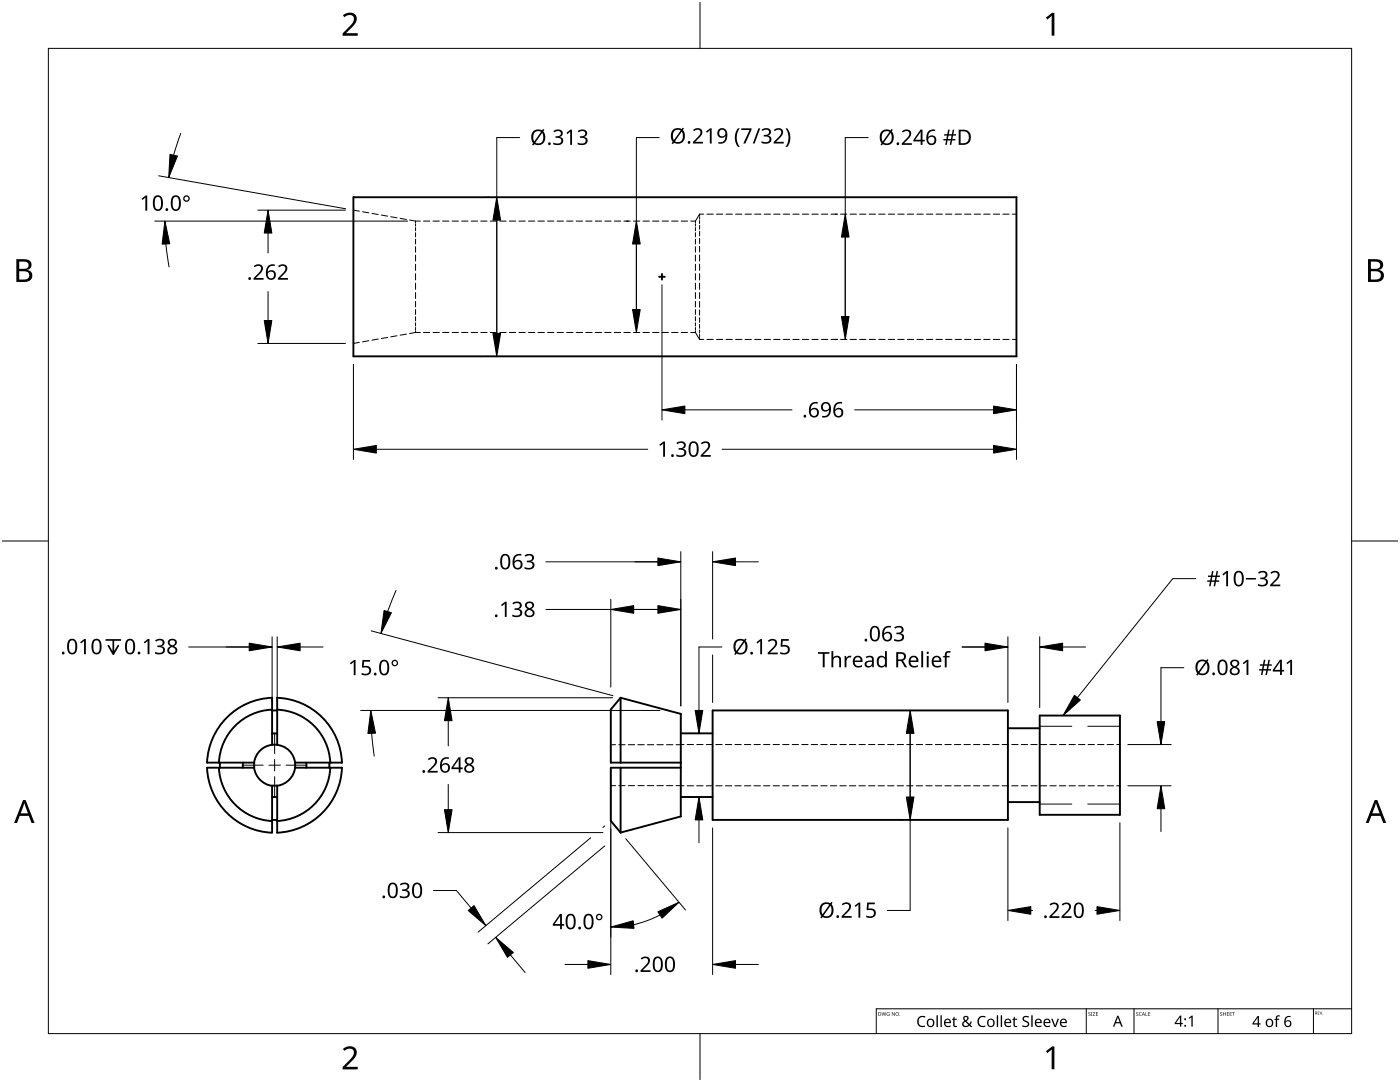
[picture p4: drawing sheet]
<svg xmlns="http://www.w3.org/2000/svg" width="279mm" height="216mm" viewBox="0 0 279 216" stroke-linecap="round" stroke-linejoin="round" font-family="sans-serif">
<g fill="none" stroke="#000" stroke-width=".2">
<path d="M70.5 41.9l1.2 .2M72.4 42.3l1.2 .2M74.2 42.6l1.3 .2M76.1 42.9l1.3 .2M78 43.2l1.2 .3M79.9 43.6l1.2 .2M81.7 43.9l1.2 .2M82.9 44.2v.3M82.9 44.7v.4M82.9 45.4v.7M82.9 46.4v.9M82.9 47.7v1"/>
<path d="M82.9 49.2v1.1M82.9 50.9v1.2M82.9 52.7v1.3M82.9 54.6v1.3M82.9 56.5v1.2M82.9 58.4v1.2M82.9 44.1v.1M83.9 44.1h-1M85.8 44.1h-1.3M87.7 44.1h-1.3M89.6 44.1h-1.3M91.5 44.1h-1.3"/>
<path d="M93.4 44.1h-1.3M95.3 44.1h-1.3M97.2 44.1h-1.3M99.1 44.1h-1.3M101 44.1h-1.3M102.9 44.1h-1.2M104.8 44.1h-1.2M106.7 44.1h-1.2M108.6 44.1h-1.2M110.5 44.1h-1.2M112.4 44.1h-1.2M114.4 44.1h-1.3"/>
<path d="M116.3 44.1h-1.3M118.2 44.1h-1.3M120.1 44.1h-1.3M122 44.1h-1.3M123.9 44.1h-1.3M125.8 44.1h-1.3M127.7 44.1h-1.3M129.6 44.1h-1.3M131.5 44.1h-1.3M133.4 44.1h-1.3M135.3 44.1h-1.3M137.2 44.1h-1.3"/>
<path d="M138.8 44.2v.3M138.8 44.7v.4M138.8 45.4v.7M138.8 46.4v.9M138.8 47.7v1M138.8 49.2v1.1M138.8 50.9v1.2M138.8 52.7v1.3M138.8 54.6v1.3M138.8 56.5v1.2M138.8 58.4v1.2M138.8 44.1v.1"/>
<path d="M138.8 44.1h-1M139.6 42.7l-.8 1.4M139.6 42.9v.2M139.6 43.3v.4M139.6 44v.6M139.6 45v.7M139.6 46.2v.9M139.6 47.6v1M139.6 49.1v1.2M139.6 50.9v1.2M139.6 52.7v1.3M139.6 54.6v1.3"/>
<path d="M139.6 56.5v1.3M139.6 58.4v1.2M140.4 42.7l-.8 .1M142.3 42.7h-1.2M144.3 42.7h-1.3M146.2 42.7h-1.3M148.1 42.7h-1.3M150 42.7h-1.3M151.9 42.7h-1.3M153.8 42.7h-1.3M155.7 42.7h-1.3M157.6 42.7h-1.3"/>
<path d="M159.5 42.7h-1.3M161.4 42.7h-1.3M163.3 42.7h-1.3M165.2 42.7h-1.3M167.1 42.7h-1.3M169 42.7h-1.3M170.9 42.7h-1.2M172.8 42.7h-1.2M174.7 42.7h-1.2M176.6 42.7h-1.2M178.5 42.7h-1.2M180.4 42.7h-1.2"/>
<path d="M182.4 42.7h-1.3M184.3 42.7h-1.3M186.2 42.7h-1.3M188.1 42.7h-1.3M190 42.7h-1.3M191.9 42.7h-1.3M193.8 42.7h-1.3M195.7 42.7h-1.3M197.6 42.7h-1.3M199.5 42.7h-1.3M201.4 42.7h-1.3M202.9 42.7h-.9"/>
<path d="M71.7 68.3l-1.2 .2M73.6 68l-1.2 .2M75.5 67.7l-1.3 .2M77.4 67.3l-1.3 .2M79.2 67l-1.2 .2M81.1 66.7l-1.2 .2M82.9 60.1v1.1M82.9 61.8v.9M82.9 66.3l-1.2 .3M82.9 63.2v.8M82.9 64.4v.7M82.9 65.3v.5"/>
<path d="M82.9 66v.2M82.9 66.3h.1M82.9 66.3h1M84.5 66.3h1.3M86.4 66.3h1.3M88.3 66.3h1.3M90.2 66.3h1.3M92.1 66.3h1.3M94 66.3h1.3M95.9 66.3h1.3M97.8 66.3h1.3M99.7 66.3h1.3"/>
<path d="M101.7 66.3h1.2M103.6 66.3h1.2M105.5 66.3h1.2M107.4 66.3h1.2M109.3 66.3h1.2M111.2 66.3h1.2M113.1 66.3h1.3M115 66.3h1.3M116.9 66.3h1.3M118.8 66.3h1.3M120.7 66.3h1.3M122.6 66.3h1.3"/>
<path d="M124.5 66.3h1.3M126.4 66.3h1.3M128.3 66.3h1.3M130.2 66.3h1.3M132.1 66.3h1.3M134 66.3h1.3M135.9 66.3h1.3M137.8 66.3h1M138.8 60.1v1.1M138.8 61.8v.9M138.8 63.2v.8M138.8 64.4v.7"/>
<path d="M138.8 65.3v.5M138.8 66v.2M138.8 66.3h.1M138.8 66.3l.8 1.4M139.6 63.4v.9M139.6 64.7v.8M139.6 65.9v.6M139.6 66.7v.5M139.6 67.3v.3M139.6 67.7h.1M139.6 67.7h.8M139.6 60.2v1.1"/>
<path d="M139.6 61.9v1M141.1 67.7h1.2M143 67.7h1.3M144.9 67.7h1.3M146.8 67.7h1.3M148.7 67.7h1.3M150.6 67.7h1.3M152.5 67.7h1.3M154.4 67.7h1.3M156.3 67.7h1.3M158.2 67.7h1.3M160.1 67.7h1.3"/>
<path d="M162 67.7h1.3M163.9 67.7h1.3M165.8 67.7h1.3M167.7 67.7h1.3M169.7 67.7h1.2M171.6 67.7h1.2M173.5 67.7h1.2M175.4 67.7h1.2M177.3 67.7h1.2M179.2 67.7h1.2M181.1 67.7h1.3M183 67.7h1.3"/>
<path d="M184.9 67.7h1.3M186.8 67.7h1.3M188.7 67.7h1.3M190.6 67.7h1.3M192.5 67.7h1.3M194.4 67.7h1.3M196.3 67.7h1.3M198.2 67.7h1.3M200.1 67.7h1.3M202 67.7h.9M121.9 148.6h1M121.9 156.8h1"/>
<path d="M123.5 148.6h1.3M123.5 156.8h1.3M125.4 148.6h1.3M125.4 156.8h1.3M127.3 148.6h1.3M127.3 156.8h1.3M129.2 148.6h1.3M129.2 156.8h1.3M131.1 148.6h1.3M131.1 156.8h1.3M133 148.6h1.3M133 156.8h1.3"/>
<path d="M134.9 156.8h1M135.9 156.8h.6M136.5 148.6h-1.6M137.1 156.8h1.3M138.4 148.6h-1.3M139 156.8h1.3M140.3 148.6h-1.3M140.9 156.8h1.3M142.2 148.6h-1.3M142.9 156.8h1.2M144.1 148.6h-1.2M144.8 156.8h1.2"/>
<path d="M146 148.6h-1.2M146.7 156.8h1.2M147.9 148.6h-1.2M148.6 156.8h1.2M149.8 148.6h-1.2M150.5 156.8h1.2M151.7 148.6h-1.2M152.4 156.8h1.2M153.6 148.6h-1.2M154.3 156.8h1.3M155.6 148.6h-1.3M156.2 156.8h1.3"/>
<path d="M157.5 148.6h-1.3M158.1 156.8h1.3M159.4 148.6h-1.3M160 156.8h1.3M161.3 148.6h-1.3M161.9 156.8h1.3M163.2 148.6h-1.3M163.8 156.8h1.3M165.1 148.6h-1.3M165.7 156.8h1.3M167 148.6h-1.3M167.6 156.8h1.3"/>
<path d="M168.9 148.6h-1.3M169.5 156.8h1.3M170.8 148.6h-1.3M171.4 156.8h1.3M172.7 148.6h-1.3M173.3 156.8h1.3M174.6 148.6h-1.3M175.2 156.8h1.3M176.5 148.6h-1.3M177.1 156.8h1.3M178.4 148.6h-1.3M179 156.8h1.3"/>
<path d="M180.3 148.6h-1.3M181 156.8h1.2M182.2 148.6h-1.2M182.9 156.8h1.2M184.1 148.6h-1.2M184.8 156.8h1.2M186 148.6h-1.2M186.7 156.8h1.2M187.9 148.6h-1.2M188.6 156.8h1.2M189.8 148.6h-1.2M190.5 156.8h1.2"/>
<path d="M191.7 148.6h-1.2M192.4 156.8h1.3M193.7 148.6h-1.3M194.3 156.8h1.3M195.6 148.6h-1.3M196.2 156.8h1.3M197.5 148.6h-1.3M198.1 156.8h1.3M199.4 148.6h-1.3M200 156.8h1.3M201.3 148.6h-1.3M201.9 156.8h1.3"/>
<path d="M203.2 148.6h-1.3M203.8 156.8h1.3M205.1 148.6h-1.3M205.7 156.8h1.3M207 148.6h-1.3M207.6 156.8h1.3M208.9 148.6h-1.3M209.5 156.8h1.3M210.8 148.6h-1.3M211.4 156.8h1.3M212.7 148.6h-1.3M213.3 156.8h1.3"/>
<path d="M214.6 148.6h-1.3M215.2 156.8h1.3M216.5 148.6h-1.3M217.1 156.8h1.3M218.4 148.6h-1.3M219.1 156.8h1.2M220.3 148.6h-1.2M221 156.8h1.2M222.2 148.6h-1.2M222.9 156.8h.6M223.5 148.6h-.6"/>
</g>
<g fill="none" stroke="#000" stroke-width=".38">
<path d="M70.5 39.4h132.4v31.7h-132.4zM55.3 139.2a13.4 13.4 0 0 1 12.9 13h-9.3M55.3 139.2v9.4h-1v-9.4a13.5 13.5 0 0 0-13 13M123.9 139.2l-2 2.4v10.6h14M123.9 139.2v13M123.9 139.2l12 3.3v20.4l-12 3.2M41.3 153.2a13.6 13.6 0 0 0 13 13v-9.4h1v9.3M41.4 152.2h9.3v1h-9.3M43.7 153.2a11.2 11.2 0 0 0 10.6 10.6M43.9 152.2v1M48.5 152.2v1M50.7 153.2a4.2 4.2 0 0 0 3.6 3.6"/>
<path d="M54.3 141.6a11.1 11.1 0 0 0-10.6 10.6M54.3 148.6a4.1 4.1 0 0 0-3.6 3.6M54.3 141.8h1M54.3 146.4h1M54.3 159h1M55.3 141.6a11 11 0 0 1 10.6 10.6M55.3 148.6a4 4 0 0 1 3.6 3.6M58.9 153.2a4.2 4.2 0 0 1-3.6 3.6M58.9 152.2v1h9.4M61.1 152.2v1M65.7 152.2v1M65.9 153.2a11.2 11.2 0 0 1-10.6 10.6"/>
<path d="M68.2 153.2a13.5 13.5 0 0 1-12.9 13M123.9 153.2v12.9M135.9 159h6.3M135.9 153.2h-14v10.6l2 2.3M142.2 146.3h-6.3M142.2 141.8h58.9v21.8h-58.9zM207.5 142.8h16v19.8h-16zM207.5 145.3h-6.4M54.3 163.6h1M201.1 160h6.4"/>
</g>
<path d="M213.9 144.9h-6.4M223.5 144.9h-6.4M207.5 160.4h6.4M217.1 160.4h6.4" fill="none" stroke="#000" stroke-width=".2"/>
<path d="M223.5 142.8v19.8" fill="none" stroke="#000" stroke-width=".2"/>
<path d="M9.7 9.7h260v196.5h-260z" fill="none" stroke="#000" stroke-width=".2"/>
<path d="M139.7 .5v9.2M.5 108h9.2M269.7 108h9.2M139.7 206.2v9.2" fill="none" stroke="#000" stroke-width=".2"/>
<g fill="#000">
<path d="M68.4 3.1a1.64 1.64 0 0 1 2.8 .4 2.52 2.52 0 0 1-1.2 2.2l-.9 .9h2.3v.5h-3v-.4l1.2-1.2a1.95 1.95 0 0 0 .9-2.2 1.23 1.23 0 0 0-1.8 .1zM208.7 3.5l1.3-.9h.4v4.5h-.5v-4l-.9 .8zM68.4 209.3a1.64 1.64 0 0 1 2.8 .4 2.52 2.52 0 0 1-1.2 2.2l-.9 1h2.3v.5h-3v-.5l1.2-1.2a1.95 1.95 0 0 0 .9-2.1 1.23 1.23 0 0 0-1.8 .1zM208.7 209.8l1.3-1h.4v4.6h-.5v-4l-.9 .7z"/>
<path d="M3.3 51.7h1.3a1.28 1.28 0 0 1 1.7 1.3 1.04 1.04 0 0 1-.9 .9 1.23 1.23 0 0 1 1 1.5 1.23 1.23 0 0 1-1.5 .9h-1.6zM3.8 54.1v1.7h1a.86 .86 0 0 0 1-.9 .86 .86 0 0 0-1.1-.8zM3.8 52.2v1.4h.9a.78 .78 0 0 0 1-.7 .78 .78 0 0 0-1.1-.7z"/>
<path d="M273 51.7h1.3a1.28 1.28 0 0 1 1.7 1.3 1.04 1.04 0 0 1-.8 .9 1.23 1.23 0 0 1 1 1.5 1.23 1.23 0 0 1-1.6 .9h-1.6zM273.6 54.1v1.7h.9a.86 .86 0 0 0 1.1-.9 .86 .86 0 0 0-1.1-.8zM273.6 52.2v1.4h.8a.78 .78 0 0 0 1-.7 .78 .78 0 0 0-1.1-.7z"/>
<path d="M4.6 159.6h.5l1.8 4.6h-.6l-.6-1.4h-1.8l-.5 1.4h-.6zM4.8 160.2l-.7 2.1h1.5z"/>
<path d="M274.3 159.6h.6l1.7 4.6h-.6l-.5-1.4h-1.8l-.6 1.4h-.5zM274.6 160.2l-.7 2.1h1.4z"/>
</g>
<path d="M216.8 201.3v4.9M226.3 201.3v4.9M243.1 201.3v4.9M262.1 201.3v4.9M269.7 201.3h-94.8v4.9" fill="none" stroke="#000" stroke-width=".2"/>
<g fill="#000">
<path d="M175.9 202l.3 .6 .2-.6 .2 .6 .3-.6-.2 .7-.3-.6-.3 .6zM177 202.1l.5-.1-.3 .1-.2 .2 .3 .3h.2v-.2l-.2-.1h.2v.4l-.5-.1zM178 202l.5 .6 .1-.6v.7l-.5-.6-.1 .6zM183.3 203a1.22 1.22 0 0 1 1.4-.2l-.1 .3a.89 .89 0 0 0-1.3 .8 .89 .89 0 0 0 1.3 .7v.3a1.14 1.14 0 0 1-1.4-.4 1.14 1.14 0 0 1 .1-1.5zM190.3 202.9h.2v.4h.5v.2h-.5v1.1l.1 .1h.4l-.1 .2a.48 .48 0 0 1-.7-.5v-.9h-.2v-.1l.2-.1zM195.3 203a1.22 1.22 0 0 1 1.4-.2l-.1 .3a.89 .89 0 0 0-1.3 .8 .89 .89 0 0 0 1.3 .7v.3a1.14 1.14 0 0 1-1.4-.4 1.14 1.14 0 0 1 .1-1.5zM202.4 202.9h.1v.4h.5v.2h-.5v1.1l.2 .1h.3v.2a.48 .48 0 0 1-.7-.5v-.9h-.3v-.1l.3-.1zM204.2 202.9a1.03 1.03 0 0 1 1.2-.1l-.1 .3-.3-.1a.41 .41 0 0 0-.7 .2 .41 .41 0 0 0 .5 .5l.5 .3 .1 .3a.89 .89 0 0 1-1.4 .5v-.2l.5 .1a.43 .43 0 0 0 .6-.3 .43 .43 0 0 0-.5-.5 .63 .63 0 0 1-.4-1zM209.8 203.3h.3l.5 1.4 .5-1.4h.3l-.7 1.6h-.3zM217.2 202h.3l.1 .1a.18 .18 0 0 0-.2 0 .18 .18 0 0 0-.1 .2 .18 .18 0 0 0 .3 0 .23 .23 0 0 1-.1 .4 .23 .23 0 0 1-.3-.1 .18 .18 0 0 0 .3 .1 .18 .18 0 0 0 0-.3l-.3-.2zM217.7 202h.3v.7h-.3zM218.1 202h.5l-.4 .6 .4 .1h-.5l.4-.7z"/>
<path d="M218.7 202h.4h-.3v.3h.3l-.3 .1v.2l.3 .1h-.4zM226.8 202h.2l.1 .1a.18 .18 0 0 0-.2 0 .18 .18 0 0 0 0 .2 .18 .18 0 0 0 .2 0 .23 .23 0 0 1 0 .4 .23 .23 0 0 1-.4-.1 .18 .18 0 0 0 .3 .1 .18 .18 0 0 0 0-.3l-.2-.2zM227.4 202.1l.2-.1 .2 .1a.29 .29 0 0 0-.4 .2 .29 .29 0 0 0 .4 .3l-.1 .1-.3-.1zM228.6 202l.1 .6 .3 .1h-.4zM229.2 202h.4h-.3v.3h.2l-.2 .1v.2l.3 .1h-.4zM237.2 203.1l.6-.4h.2v2.1h-.2v-1.9l-.4 .4zM243.5 202h.3l.1 .1a.18 .18 0 0 0-.3 0 .18 .18 0 0 0 0 .2 .18 .18 0 0 0 .3 0 .23 .23 0 0 1-.1 .4 .23 .23 0 0 1-.3-.1 .18 .18 0 0 0 .2 .1 .18 .18 0 0 0 .1-.3l-.3-.2zM244.1 202l.1 .3h.4v-.3v.7v-.3h-.4l-.1 .3zM244.8 202h.5h-.4v.3h.3l-.3 .1v.2l.4 .1h-.5zM245.4 202h.4h-.3v.3h.3l-.3 .1v.2l.3 .1h-.4zM245.9 202h.5h-.2v.7l-.1-.7zM254.7 202.7l.3-.1h.5l-.1 .3-.4-.1-.1 .2v.3h.4v.2h-.4v1.4h-.3v-1.4h-.3v-.1l.3-.1z"/>
<path d="M263 201.8h.3l-.2 .1v.2h.2l-.2 .1v.2l.2 .1h-.3zM263.4 201.8l.2 .6 .3-.6-.2 .7z"/>
<path d="M175.3 202l.5 .1 .1 .3-.2 .2-.4 .1zM175.4 202v.6h.2l.1-.4z"/>
<path d="M178.7 202.3a.37 .37 0 0 1 .7 0 .37 .37 0 0 1-.7 0zM178.8 202.3a.3 .3 0 0 0 .6 0 .3 .3 0 0 0-.6 0z"/>
<path d="M185.2 203.5a.81 .81 0 0 1 1.2 0 .81 .81 0 0 1-.2 1.2 .81 .81 0 0 1-1.2-.3v-.5zM185.4 203.6a.6 .6 0 0 0-.2 .8 .6 .6 0 0 0 .9 .2l.1-.2a.56 .56 0 0 0-.1-.7 .56 .56 0 0 0-.7-.1z"/>
<path d="M188.6 203.5a.71 .71 0 0 1 .9-.2 .71 .71 0 0 1 .3 .9h-1.1a.62 .62 0 0 0 .3 .5 .62 .62 0 0 0 .7-.1v.2a.89 .89 0 0 1-1.2-.1 .89 .89 0 0 1 .1-1.2zM188.8 203.6l-.1 .3h.8l-.2-.4z"/>
<path d="M192.4 202.8a.55 .55 0 0 1 .9 .1 .55 .55 0 0 1-.4 .8l.6 .6 .2-.5h.2l-.3 .7 .5 .4h-.4l-.2-.2a.75 .75 0 0 1-1 .2 .75 .75 0 0 1-.4-.9l.1-.1a.31 .31 0 0 0 .2-.2 .31 .31 0 0 0-.2-.4zM192.4 204a.46 .46 0 0 0 .1 .7 .46 .46 0 0 0 .7-.1l.1-.1-.7-.6zM192.6 203a.3 .3 0 0 0 0 .4 .3 .3 0 0 0 .4 0 .3 .3 0 0 0-.1-.4z"/>
<path d="M197.2 203.5a.81 .81 0 0 1 1.2 0 .81 .81 0 0 1-.2 1.2 .81 .81 0 0 1-1.2-.3v-.5zM197.4 203.6a.6 .6 0 0 0-.1 .8 .6 .6 0 0 0 .8 .2l.1-.2a.56 .56 0 0 0-.1-.7 .56 .56 0 0 0-.7-.1z"/>
<path d="M200.6 203.5a.71 .71 0 0 1 .9-.2 .71 .71 0 0 1 .3 .9h-1.1a.62 .62 0 0 0 .4 .5 .62 .62 0 0 0 .6-.1v.2a.89 .89 0 0 1-1.1-.1 .89 .89 0 0 1 0-1.2zM200.8 203.6l-.1 .3h.8l-.2-.4z"/>
<path d="M206.7 203.5a.71 .71 0 0 1 .9-.2 .71 .71 0 0 1 .3 .9h-1.1a.62 .62 0 0 0 .4 .5 .62 .62 0 0 0 .6-.1v.2l-.5 .1a.87 .87 0 0 1-.8-.5 .87 .87 0 0 1 .2-.9zM206.9 203.6l-.1 .3h.8l-.2-.4z"/>
<path d="M208.4 203.5a.71 .71 0 0 1 .9-.2 .71 .71 0 0 1 .3 .9h-1.1a.62 .62 0 0 0 .4 .5 .62 .62 0 0 0 .7-.1v.2l-.6 .1a.87 .87 0 0 1-.7-.5 .87 .87 0 0 1 .1-.9zM208.7 203.6l-.2 .3h.9l-.3-.4z"/>
<path d="M211.7 203.5a.71 .71 0 0 1 .9-.2 .71 .71 0 0 1 .3 .9h-1.1a.62 .62 0 0 0 .4 .5 .62 .62 0 0 0 .6-.1v.2l-.5 .1a.87 .87 0 0 1-.8-.5 .87 .87 0 0 1 .2-.9zM211.9 203.6l-.1 .3h.8l-.2-.4z"/>
<path d="M223 202.7h.2l.9 2.2h-.3l-.3-.7h-.8l-.3 .7h-.3zM223.1 203l-.4 .9h.7z"/>
<path d="M228.2 202l.3 .7-.2-.2h-.2l-.2 .2zM228.2 202.1l-.1 .3h.2z"/>
<path d="M235.5 202.7h.2v1.4h.4v.3h-.4v.4h-.2v-.4h-1.1v-.3zM235.5 202.9l-.8 1.2h.8z"/>
<path d="M251 202.7h.3v1.5h.3v.2h-.3v.5h-.3v-.5h-1.1v-.2zM251 203l-.8 1.2h.8z"/>
<path d="M252.8 203.5a.77 .77 0 0 1 .9-.2 .77 .77 0 0 1 .4 .8 .81 .81 0 0 1-1.1 .8 .81 .81 0 0 1-.3-1.3zM253.1 203.6l-.2 .5a.52 .52 0 0 0 .6 .6 .52 .52 0 0 0 .3-.7 .48 .48 0 0 0-.2-.5 .48 .48 0 0 0-.5 .1z"/>
<path d="M256.6 203l.7-.3h.3v.3a.74 .74 0 0 0-1 .8 .69 .69 0 0 1 1 .1 .69 .69 0 0 1-.3 1.1 .69 .69 0 0 1-.9-.5l-.1-.9zM256.5 204.3a.5 .5 0 0 0 1 0 .5 .5 0 0 0-1 0z"/>
<path d="M262.5 201.8h.1a.17 .17 0 0 1 .2 .2 .17 .17 0 0 1-.1 .2l.2 .3-.4-.3v.3zM262.5 201.9v.2h.2v-.2z"/>
<circle cx="179.6" cy="202.6" r=".07"/>
<circle cx="236.5" cy="204.7" r=".2"/>
<circle cx="236.5" cy="203.4" r=".2"/>
<circle cx="264" cy="202.4" r=".06"/>
</g>
<path d="M187 202.6v2.3M187.8 202.6v2.3M199.1 202.6v2.3M199.9 202.6v2.3M205.9 202.6v2.3" fill="none" stroke="#000" stroke-width=".27"/>
<g fill="none" stroke="#000" stroke-width=".2">
<path d="M31.7 35.1l37.3 6.6M36.1 26.6l-1.5 4.4M97.6 39.4h-.5M103.7 27.5h-4.6v11.9M131.6 27.5h-4.6v16.6M173.3 27.5h-4.6v15.2M33.1 48.7l.6 4.6M53.5 46.5v4M53.5 58.2v5.8M68.9 41.9h-17.4M81.3 44.1h-50.4M99.1 43.9v22.6"/>
<path d="M125.4 44.1h-.4M127 48.7v13.1M132.1 56.8v27M167.1 42.7h-.4M168.7 47.3v15.9M68.9 68.5h-17.4M70.5 72.7v19M97.6 71.1h-.5M125.4 66.3h-.4M167.1 67.7h-.4M202.9 72.7v19M75.1 89.6h54.2"/>
<path d="M158.1 81.8h-21.4M170.6 81.8h27.7M198.3 89.6h-54.2M79 117.8l-1.7 4.2M108.9 112.1h27M121.9 119.6v17.5M135.9 110.1v30.8M142.2 110.1v17.4M151.4 112.1h-4.6M37.7 129.1h16.6M54.3 127.1v12.9M55.3 127.1v12.9"/>
<path d="M64.5 129.1h-4.6M74.1 125.9l48.2 12.9M87.4 139.2h34.9M121.9 121.6h-12.9M126.5 121.6h4.8M142.2 130.7v9.5M144.1 129.1h-4.6v17.2M192 129.1h9.1M201.1 127.1v13.1M207.5 127.1v14.1M216.6 129.1h-4.5M236.3 133.2h-4.6v15.4"/>
<path d="M74.2 146.3l.5 4.6M89.5 156.5v5.1M89.5 143.8v5M121.9 153.8v40.7M131.7 141.8h-59.7M137.9 146.3h-.4M137.9 159h-.4M180.1 141.8h-.5M181.6 146.3v12.7M225.1 148.6h8.6M225.1 156.8h8.6M86.5 177.7h4.6l5.9 7"/>
<path d="M87.4 166.1h32.9M117.9 167.2l-22.5 18.8M120.7 164.8l-.4 .3M120.7 168.8l-23.3 19.5M124.9 167.4l11.9 14.2M139.5 163.6v4.6M142.2 165.2v29.3M180.1 163.6h-.5M181.6 163.6v18.1h-4.5M201.1 165.2v18.5M223.5 164.2v19.5M231.7 161.4v4.5"/>
<path d="M101.9 190.5l2.9 3.5M117.3 192.4h-4.5M131.7 182.6a22.8 22.8 0 0 1-5.3 1.9M146.8 192.4h4.6M206.1 181.7h-.4M218.6 181.7h.3"/>
</g>
<g fill="#000" stroke="#000" stroke-width=".2">
<path d="M33.9 30.8l1.5 .3-1.7 4.3zM32.9 44.1l1 4.5-1.5 .1zM53.5 41.9l.8 4.6h-1.6zM99.1 39.4l.8 4.5h-1.5zM127 44.1l.8 4.6h-1.6zM168.7 42.7l.7 4.6h-1.5zM52.7 64h1.6l-.8 4.5zM98.4 66.5h1.5l-.8 4.6zM126.2 61.8h1.6l-.8 4.5zM167.9 63.2h1.5l-.7 4.5zM70.5 89.6l4.6-.7v1.5zM132.1 81.8l4.6-.8v1.5z"/>
<path d="M198.3 81l4.6 .8-4.6 .7zM198.3 88.9l4.6 .7-4.6 .8zM131.3 111.3l4.6 .8-4.6 .8zM142.2 112.1l4.6-.8v1.6zM49.7 128.3l4.6 .8-4.6 .8zM55.3 129.1l4.6-.8v1.6zM76.7 121.8l1.4 .5-2.1 4.1zM121.9 121.6l4.6-.8v1.6zM131.3 120.8l4.6 .8-4.6 .8zM196.6 128.3l4.5 .8-4.5 .8zM207.5 129.1l4.6-.8v1.6zM74 141.8l.9 4.5-1.5 .1z"/>
<path d="M89.5 139.2l.7 4.6h-1.5zM138.7 141.8h1.6l-.8 4.5zM181.6 141.8l.8 4.5h-1.5zM180.9 159h1.5l-.8 4.6zM230.9 144h1.6l-.8 4.6zM88.7 161.6h1.5l-.7 4.5zM139.5 159l.8 4.6h-1.6zM231.7 156.8l.8 4.6h-1.6zM93.4 181.7l1.2-1 2.4 4zM98.9 187l3.5 3.1-1.1 .9zM117.3 191.7l4.6 .7-4.6 .8zM121.9 185l4.5-1.3 .1 1.5z"/>
<path d="M131.3 181.9l4.2-1.9-3.4 3.2zM142.2 192.4l4.6-.7v1.5zM201.1 181.7l4.6-.8v1.5zM218.9 180.9l4.6 .8-4.6 .7z"/>
</g>
<g fill="#000">
<path d="M110.4 26.1a1.09 1.09 0 0 1 1.1-.3 1.09 1.09 0 0 1 .8 .8 .74 .74 0 0 1-.6 .7 .81 .81 0 0 1 .7 .9 .81 .81 0 0 1-.9 .7l-1.1-.1v-.4a1.08 1.08 0 0 0 1.6-.2 .62 .62 0 0 0-.8-.7h-.3v-.3a.7 .7 0 0 0 .7-.1 .7 .7 0 0 0 .3-.7 .89 .89 0 0 0-1.3 0zM113 26.5l.9-.6h.3v3h-.4v-2.6l-.6 .5zM115.3 26.1a1.09 1.09 0 0 1 1.1-.3 1.09 1.09 0 0 1 .8 .8 .74 .74 0 0 1-.6 .7 .81 .81 0 0 1 .7 .9 .81 .81 0 0 1-.9 .7l-1.1-.1v-.4a1.08 1.08 0 0 0 1.6-.2 .62 .62 0 0 0-.9-.7h-.3v-.3a.7 .7 0 0 0 .8-.1 .7 .7 0 0 0 .3-.7 .89 .89 0 0 0-1.3 0zM138.3 25.9a1.01 1.01 0 0 1 1.2-.3 1.01 1.01 0 0 1 .7 1l-.3 .5-1.1 1.2h1.5v.3h-2v-.3l1.1-1.1a.72 .72 0 0 0 .4-.7 .72 .72 0 0 0-.4-.6l-.9 .3zM140.9 26.2l.8-.6h.3v3h-.3v-2.6l-.6 .5zM147.3 25.6h.3a3.2 3.2 0 0 0 0 3.7 .85 .85 0 0 1-.8-.8l-.1-1a2.87 2.87 0 0 1 .6-1.9zM147.9 25.6h2.1v.3l-1.3 2.7h-.4l1.3-2.7h-1.7zM151.4 25.6h.3l-1.1 3h-.4zM152 25.9a1.09 1.09 0 0 1 1.1-.4 1.09 1.09 0 0 1 .8 .8 .74 .74 0 0 1-.7 .8 .81 .81 0 0 1 .8 .9 .81 .81 0 0 1-.9 .7l-1.1-.2v-.3a1.08 1.08 0 0 0 1.6-.3 .62 .62 0 0 0-.9-.7h-.3v-.3a.7 .7 0 0 0 .8 0 .7 .7 0 0 0 .2-.8 .89 .89 0 0 0-1.2 0zM154.4 25.9a1.01 1.01 0 0 1 1.2-.3 1.01 1.01 0 0 1 .7 1l-.3 .5-1.1 1.2h1.5v.3h-2v-.3l1.1-1.1a.72 .72 0 0 0 .4-.7 .72 .72 0 0 0-.4-.6l-.9 .3zM156.8 25.6a.86 .86 0 0 1 .8 .8l.1 1.1a2.79 2.79 0 0 1-.6 1.8h-.3a3.2 3.2 0 0 0 0-3.7zM180 26.2a1.01 1.01 0 0 1 1.2-.4 1.01 1.01 0 0 1 .6 1l-.2 .6-1.2 1.2h1.6v.3h-2v-.3l1.1-1.1a.72 .72 0 0 0 .4-.7 .72 .72 0 0 0-.4-.6l-.9 .2z"/>
<path d="M28.2 39.7l.9-.7h.3v3h-.4v-2.6l-.6 .5zM50.6 53.1a1.01 1.01 0 0 1 1.2-.4 1.01 1.01 0 0 1 .7 1l-.3 .6-1.1 1.2h1.5v.3h-2v-.3l1.1-1.1a.72 .72 0 0 0 .4-.7 .72 .72 0 0 0-.4-.6l-.9 .2zM55.5 53.1a1.01 1.01 0 0 1 1.2-.4 1.01 1.01 0 0 1 .6 1l-.2 .6-1.2 1.2h1.6v.3h-2v-.3l1.1-1.1a.72 .72 0 0 0 .4-.7 .72 .72 0 0 0-.5-.6l-.8 .2zM131.6 88.7l.8-.6h.3v3h-.4l.1-2.6-.6 .5zM135 88.4a1.09 1.09 0 0 1 1.1-.4 1.09 1.09 0 0 1 .8 .8 .74 .74 0 0 1-.7 .8 .81 .81 0 0 1 .8 .9 .81 .81 0 0 1-.9 .7l-1.1-.2v-.3a1.08 1.08 0 0 0 1.6-.3 .62 .62 0 0 0-.9-.7h-.3v-.3a.7 .7 0 0 0 .8 0 .7 .7 0 0 0 .3-.8 .89 .89 0 0 0-1.3 0zM139.9 88.4a1.01 1.01 0 0 1 1.1-.3 1.01 1.01 0 0 1 .7 1l-.3 .5-1.1 1.2h1.5v.3h-2v-.3l1.1-1.1a.72 .72 0 0 0 .5-.7 .72 .72 0 0 0-.5-.6l-.8 .3zM104.7 110.8a1.06 1.06 0 0 1 1.1-.3 1.06 1.06 0 0 1 .8 .9l-.3 .4-.4 .2a.82 .82 0 0 1 .8 .9 .82 .82 0 0 1-.9 .7l-1.1-.1v-.4a1.08 1.08 0 0 0 1.6-.2 .62 .62 0 0 0-.9-.7h-.3v-.3a.7 .7 0 0 0 .8-.1 .7 .7 0 0 0 .3-.7 .89 .89 0 0 0-1.3 0zM243.9 114.6l.9-.7h.3v3.1h-.4v-2.7l-.6 .5zM251.1 114.2a1.09 1.09 0 0 1 1-.3 1.09 1.09 0 0 1 .9 .8 .74 .74 0 0 1-.7 .7 .81 .81 0 0 1 .8 .9 .81 .81 0 0 1-.9 .7l-1.1-.1v-.4a1.08 1.08 0 0 0 1.5-.2 .62 .62 0 0 0-.8-.7h-.3v-.3a.7 .7 0 0 0 .8-.1 .7 .7 0 0 0 .2-.7 .89 .89 0 0 0-1.2 0zM253.5 114.3a1.01 1.01 0 0 1 1.2-.4 1.01 1.01 0 0 1 .7 1l-.3 .6-1.1 1.1h1.5v.4h-2v-.3l1.1-1.1a.72 .72 0 0 0 .4-.7 .72 .72 0 0 0-.4-.7l-.9 .3zM16 128.1l.8-.6h.3v3h-.3v-2.6l-.6 .5zM21.1 127.6l2.9-.1a.17 .17 0 0 1 .2 .2 .17 .17 0 0 1-.2 .2h-1.2v2l.7-1.2h.2l.1 .1-1.2 1.9-1.1-1.9v-.1h.3l.7 1.2v-2h-1.4z"/>
<path d="M28.7 128.1l.8-.6h.3v3h-.3v-2.6l-.6 .5zM31 127.8a1.09 1.09 0 0 1 1-.4 1.09 1.09 0 0 1 .8 .8 .74 .74 0 0 1-.6 .8 .81 .81 0 0 1 .8 .9 .81 .81 0 0 1-1 .7l-1.1-.2v-.3a1.08 1.08 0 0 0 1.6-.3 .62 .62 0 0 0-.8-.7h-.3v-.3a.7 .7 0 0 0 .8 0 .7 .7 0 0 0 .2-.8 .89 .89 0 0 0-1.3 0zM69.8 132.3l.9-.6h.3v3h-.4v-2.6l-.6 .5zM72.3 131.7h1.6v.3h-1.2l-.1 .9h.5a.99 .99 0 0 1 1 1.1 .99 .99 0 0 1-1.4 .8l-.5-.2v-.3a.88 .88 0 0 0 .9 .2 .88 .88 0 0 0 .6-.9 .85 .85 0 0 0-1.3-.4l-.2-.1zM100 120.7l.8-.6h.3v3h-.4l.1-2.6-.6 .5zM102.2 120.3a1.09 1.09 0 0 1 1.1-.3 1.09 1.09 0 0 1 .8 .8 .74 .74 0 0 1-.6 .7 .81 .81 0 0 1 .7 .9 .81 .81 0 0 1-.9 .7l-1.1-.1v-.4a1.08 1.08 0 0 0 1.6-.2 .62 .62 0 0 0-.8-.7h-.3v-.3a.7 .7 0 0 0 .7-.1 .7 .7 0 0 0 .3-.7 .89 .89 0 0 0-1.3 0zM151 128.2l.8-.7h.3v3.1h-.4v-2.7l-.6 .5zM153.2 127.8a1.01 1.01 0 0 1 1.2-.3 1.01 1.01 0 0 1 .7 1l-.3 .5-1.1 1.2h1.5v.4h-2v-.4l1.1-1.1a.72 .72 0 0 0 .4-.6 .72 .72 0 0 0-.4-.7l-.9 .3zM155.9 127.5h1.5v.4h-1.2l-.1 .8a1.02 1.02 0 0 1 1.5 .9 1.02 1.02 0 0 1-1.3 1l-.6-.2v-.3a.88 .88 0 0 0 1 .2 .88 .88 0 0 0 .5-.8 .85 .85 0 0 0-1.2-.4l-.2-.1zM163.2 130.1h2.3v.4h-.9v2.7h-.4v-2.7h-1zM165.9 129.9h.4v1.3a.87 .87 0 0 1 .9-.3 .87 .87 0 0 1 .7 .8v1.5h-.4v-1.5a.61 .61 0 0 0-.8-.5 .61 .61 0 0 0-.4 .8v1.2h-.4zM168.6 130.9h.3v.4l.4-.4h.6l-.1 .3h-.4a.73 .73 0 0 0-.5 .7v1.3h-.3z"/>
<path d="M178.5 125.2a1.09 1.09 0 0 1 1-.4 1.09 1.09 0 0 1 .8 .8 .74 .74 0 0 1-.6 .8 .81 .81 0 0 1 .8 .9 .81 .81 0 0 1-1 .7l-1.1-.2v-.3a1.08 1.08 0 0 0 1.6-.3 .62 .62 0 0 0-.8-.6h-.3v-.4a.7 .7 0 0 0 .8 0 .7 .7 0 0 0 .2-.7 .89 .89 0 0 0-1.3 0zM188.7 130.1l.8-.2 .2 .1-.1 .3a.48 .48 0 0 0-.6 0 .48 .48 0 0 0-.1 .6h.6v.3h-.6v2h-.3v-2h-.4v-.2l.4-.1zM248 132.3l.8-.6h.3v3h-.3v-2.7l-.6 .5zM256.7 132.3l.8-.6h.4v3h-.4v-2.7l-.6 .5zM85.4 151.4a1.01 1.01 0 0 1 1.1-.3 1.01 1.01 0 0 1 .7 1l-.3 .6-1.1 1.1h1.6v.4h-2.1v-.4l1.1-1.1a.72 .72 0 0 0 .5-.6 .72 .72 0 0 0-.5-.7l-.8 .3zM79.8 176.4a1.09 1.09 0 0 1 1.1-.3 1.09 1.09 0 0 1 .8 .8 .74 .74 0 0 1-.6 .7 .81 .81 0 0 1 .7 .9 .81 .81 0 0 1-.9 .7l-1.1-.1v-.4a1.08 1.08 0 0 0 1.6-.2 .62 .62 0 0 0-.9-.7h-.2v-.3a.7 .7 0 0 0 .7-.1 .7 .7 0 0 0 .3-.7 .89 .89 0 0 0-1.3 0zM127.9 191.2a1.01 1.01 0 0 1 1.1-.3 1.01 1.01 0 0 1 .7 1l-.3 .5-1.1 1.2h1.5v.3h-2v-.3l1.1-1.1a.72 .72 0 0 0 .5-.7 .72 .72 0 0 0-.5-.6l-.8 .3zM168 180.4a1.01 1.01 0 0 1 1.1-.4 1.01 1.01 0 0 1 .7 1.1l-.3 .5-1.1 1.2h1.6v.3h-2v-.3l1-1.1a.72 .72 0 0 0 .5-.7 .72 .72 0 0 0-.5-.6l-.8 .3zM170.6 180.7l.8-.6h.3v3h-.4v-2.6l-.5 .5zM173.1 180.1h1.5v.3h-1.2l-.1 .9a1.02 1.02 0 0 1 1.5 .8 1.02 1.02 0 0 1-1.4 1.1l-.5-.2v-.3a.88 .88 0 0 0 .9 .2 .88 .88 0 0 0 .6-.8 .85 .85 0 0 0-1.3-.5l-.1-.1zM209.5 180.4a1.01 1.01 0 0 1 1.1-.3 1.01 1.01 0 0 1 .7 1l-.3 .6-1.1 1.1h1.5v.4h-2v-.3l1.1-1.2a.72 .72 0 0 0 .4-.6 .72 .72 0 0 0-.4-.7l-.8 .3zM211.9 180.4a1.01 1.01 0 0 1 1.1-.3 1.01 1.01 0 0 1 .7 1l-.3 .6-1.1 1.1h1.6v.4h-2v-.3l1-1.2a.72 .72 0 0 0 .5-.6 .72 .72 0 0 0-.5-.7l-.8 .3z"/>
<path d="M36.6 39.6a.66 .66 0 0 1 1.3 0 .66 .66 0 0 1-1.3 0zM36.8 39.6a.4 .4 0 0 0 .8 0 .4 .4 0 0 0-.8 0z"/>
<path d="M106.4 26.2l.9-.4 .9 .2 .2-.3 .2 .2-.2 .3a1.58 1.58 0 0 1 .3 2 1.58 1.58 0 0 1-1.9 .6h-.2l-.2 .2-.2-.1 .2-.3a2.01 2.01 0 0 1 0-2.4zM108.2 26.5l-1.4 2a1.08 1.08 0 0 0 1.3-.1 1.08 1.08 0 0 0 .3-1.3zM106.7 26.4l-.3 .7 .2 1.1 1.4-1.9-.7-.1z"/>
<path d="M134.2 26l.9-.4 .9 .1 .2-.2 .3 .1-.2 .3a1.58 1.58 0 0 1 .2 2 1.58 1.58 0 0 1-1.8 .7l-.2-.1-.2 .3-.3-.2 .3-.3a2.01 2.01 0 0 1-.1-2.3zM136.1 26.3l-1.4 1.9a1.08 1.08 0 0 0 1.3-.1 1.08 1.08 0 0 0 .3-1.2zM134.6 26.1a1.68 1.68 0 0 0-.1 1.9l1.3-2-.6-.1z"/>
<path d="M143.4 25.8a1.11 1.11 0 0 1 1.4 0 1.11 1.11 0 0 1 .4 1.3 1.38 1.38 0 0 1-1.8 1.5v-.3a1.01 1.01 0 0 0 1-.1 1.01 1.01 0 0 0 .4-1 .94 .94 0 0 1-1.4 0 .94 .94 0 0 1 0-1.4zM143.5 26.5a.66 .66 0 0 0 1.3 0 .66 .66 0 0 0-1.3 0z"/>
<path d="M175.9 26.2l.9-.4 .9 .2 .2-.3 .3 .2-.2 .3a1.58 1.58 0 0 1 .2 2 1.58 1.58 0 0 1-1.9 .6h-.1l-.2 .2-.3-.1 .2-.3a2.01 2.01 0 0 1 0-2.4zM177.7 26.5l-1.3 2a1.08 1.08 0 0 0 1.3-.1 1.08 1.08 0 0 0 .2-1.3zM176.3 26.4l-.3 .7 .2 1.1 1.3-1.9-.6-.1z"/>
<path d="M183.7 25.9h.4v2h.4v.3h-.4v.7h-.4v-.7h-1.4v-.3zM183.7 26.3l-1 1.6h1z"/>
<path d="M185.3 26.2l.5-.3 .5-.1 .3 .1v.3a1.03 1.03 0 0 0-1.3 1.2 .95 .95 0 0 1 1.4 0 .95 .95 0 0 1-.2 1.4 1.13 1.13 0 0 1-1.3-.1 1.13 1.13 0 0 1-.3-1.3l.1-.7zM185.2 28a.7 .7 0 0 0 1.4 0 .7 .7 0 0 0-1.4 0z"/>
<path d="M189.2 25.9h.3l-.1 .9h.6l.1-.9h.3l-.1 .9h.5v.3h-.6l-.1 .6h.6v.3h-.7l-.2 .9h-.3l.2-.9h-.6l-.2 .9h-.3l.2-.9h-.5v-.3h.6l.1-.6h-.6v-.3h.6zM189.3 27.1l-.1 .6h.6l.1-.6z"/>
<path d="M191.3 25.9h1a1.52 1.52 0 0 1 1.5 1.5 1.52 1.52 0 0 1-1.6 1.5h-.9zM191.7 26.2v2.4h.4a1.19 1.19 0 0 0 1.3-1.2 1.19 1.19 0 0 0-1.2-1.2z"/>
<path d="M30.9 39.2a1.05 1.05 0 0 1 1.2 0 1.05 1.05 0 0 1 .4 1.1v.2a1.18 1.18 0 0 1-1.1 1.6 1.37 1.37 0 0 1-.9-1.8l.1-.7zM31.1 39.5l-.2 .5v1.1a.6 .6 0 0 0 .6 .7 .6 .6 0 0 0 .6-.7 1.66 1.66 0 0 0-.4-1.8z"/>
<path d="M34.5 39.2a1.05 1.05 0 0 1 1.2 0 1.05 1.05 0 0 1 .4 1.1v.2a1.18 1.18 0 0 1-1.1 1.6 1.37 1.37 0 0 1-.9-1.8l.1-.6zM34.7 39.5l-.2 .5v1.1a.6 .6 0 0 0 .6 .7 .6 .6 0 0 0 .6-.7 1.66 1.66 0 0 0-.5-1.8z"/>
<path d="M53.5 53.1l.5-.3 .4-.1 .4 .1v.3a1.03 1.03 0 0 0-1.3 1.2 .95 .95 0 0 1 1.4 0 .95 .95 0 0 1-.2 1.4 1.13 1.13 0 0 1-1.3-.1 1.13 1.13 0 0 1-.3-1.3l.1-.7zM53.4 54.9a.7 .7 0 0 0 1.4 0 .7 .7 0 0 0-1.4 0z"/>
<path d="M137.8 88.3a1.05 1.05 0 0 1 1.2 0 1.05 1.05 0 0 1 .4 1.1v.2a1.18 1.18 0 0 1-1.1 1.6 1.37 1.37 0 0 1-.9-1.8l.1-.6zM138 88.5l-.2 .6v1.1a.6 .6 0 0 0 .6 .7 .6 .6 0 0 0 .6-.7 1.66 1.66 0 0 0-.4-1.8z"/>
<path d="M161.9 80.5l.5-.2 .4-.1h.4v.4a1.03 1.03 0 0 0-1.4 1.1 .96 .96 0 0 1 1.6 .1 .96 .96 0 0 1-.5 1.4 1.14 1.14 0 0 1-1.2-.2 1.14 1.14 0 0 1-.3-1.2l.2-.8zM161.8 82.3a.66 .66 0 0 0 1.3 0 .66 .66 0 0 0-1.3 0z"/>
<path d="M164.1 80.5a1.11 1.11 0 0 1 1.4-.1 1.11 1.11 0 0 1 .3 1.4 1.38 1.38 0 0 1-1.7 1.5v-.3a1.01 1.01 0 0 0 1-.2 1.01 1.01 0 0 0 .3-1 .94 .94 0 0 1-1.4 .1 .94 .94 0 0 1 .1-1.4zM164.2 81.2a.66 .66 0 0 0 1.3 0 .66 .66 0 0 0-1.3 0z"/>
<path d="M166.7 80.5l.5-.2 .5-.1h.4v.4a1.03 1.03 0 0 0-1.4 1.1 .96 .96 0 0 1 1.5 .1 .96 .96 0 0 1-.5 1.4 1.15 1.15 0 0 1-1.1-.3 1.15 1.15 0 0 1-.3-1.1l.1-.8zM166.7 82.3a.66 .66 0 0 0 1.3 0 .66 .66 0 0 0-1.3 0z"/>
<path d="M100.2 110.7a1.05 1.05 0 0 1 1.2 0 1.05 1.05 0 0 1 .4 1.2 1.28 1.28 0 0 1-1.1 1.7 1.37 1.37 0 0 1-.9-1.7l.2-.8zM100.4 111a2.23 2.23 0 0 0 .1 2.3 .68 .68 0 0 0 .8-.2 .68 .68 0 0 0 .2-.7 1.17 1.17 0 0 0-.7-1.6z"/>
<path d="M102.7 110.9l.4-.3 .6-.1 .3 .1v.3a1.03 1.03 0 0 0-1.3 1.2 .96 .96 0 0 1 1.5 0 .96 .96 0 0 1-.5 1.5 1.14 1.14 0 0 1-1.2-.3 1.14 1.14 0 0 1-.2-1.2l.1-.7zM102.7 112.7a.66 .66 0 0 0 1.3 0 .66 .66 0 0 0-1.3 0z"/>
<path d="M241.9 113.9h.3l-.2 .9h.6l.2-.9h.3l-.2 .9h.6v.3h-.6l-.2 .7h.6v.3h-.6l-.2 .9h-.3l.2-.9h-.6l-.2 .9h-.3l.2-.9h-.6v-.3h.6l.2-.7h-.6v-.3h.6zM242 115.1l-.2 .7h.6l.2-.7z"/>
<path d="M246.6 114.1a1.05 1.05 0 0 1 1.2 0 1.05 1.05 0 0 1 .4 1.2 1.31 1.31 0 0 1-1 1.7 1.22 1.22 0 0 1-1-1.5l.1-.9zM246.8 114.4a1.88 1.88 0 0 0 .3 2.3 .71 .71 0 0 0 .7-.9 1.17 1.17 0 0 0-.6-1.6z"/>
<path d="M13.8 127.7a1.05 1.05 0 0 1 1.2 0 1.05 1.05 0 0 1 .4 1.1v.2a1.18 1.18 0 0 1-1.1 1.6 1.37 1.37 0 0 1-.9-1.8l.1-.7zM14 127.9l-.2 .6v1.1a.6 .6 0 0 0 .6 .7 .6 .6 0 0 0 .6-.7 1.66 1.66 0 0 0-.4-1.8z"/>
<path d="M18.6 127.7a1.05 1.05 0 0 1 1.3 0 1.05 1.05 0 0 1 .4 1.1v.2a1.18 1.18 0 0 1-1.2 1.6 1.37 1.37 0 0 1-.8-1.8l.1-.6zM18.9 127.9l-.2 .6v1.1a.6 .6 0 0 0 .6 .7 .6 .6 0 0 0 .6-.7 1.66 1.66 0 0 0-.5-1.8z"/>
<path d="M25.3 127.7a1.05 1.05 0 0 1 1.3 0 1.05 1.05 0 0 1 .4 1.1v.2a1.18 1.18 0 0 1-1.2 1.6 1.37 1.37 0 0 1-.8-1.8l.1-.7zM25.6 127.9l-.2 .6v1.1a.6 .6 0 0 0 .6 .7 .6 .6 0 0 0 .5-.7 1.66 1.66 0 0 0-.4-1.8z"/>
<path d="M33.6 127.8a.88 .88 0 0 1 1.2-.3 .88 .88 0 0 1 .4 1.1l-.5 .3a.87 .87 0 0 1 .7 1.2 .87 .87 0 0 1-1.2 .5 .82 .82 0 0 1-.8-.8 .82 .82 0 0 1 .6-.8l-.1-.1a.77 .77 0 0 1-.3-1.1zM33.7 129.8a.65 .65 0 0 0 1.3 0 .65 .65 0 0 0-1.3 0zM33.9 128.3a.5 .5 0 0 0 1 0 .5 .5 0 0 0-1 0z"/>
<path d="M76 131.9a1.05 1.05 0 0 1 1.3-.1 1.05 1.05 0 0 1 .4 1.2 1.4 1.4 0 0 1-.9 1.8 1.17 1.17 0 0 1-1.1-1.6l.1-.8zM76.3 132.1a1.88 1.88 0 0 0 .2 2.3 .71 .71 0 0 0 .8-.9 1.17 1.17 0 0 0-.6-1.5z"/>
<path d="M78.1 132.3a.7 .7 0 0 1 1.4 0 .7 .7 0 0 1-1.4 0zM78.4 132.3a.4 .4 0 0 0 .8 0 .4 .4 0 0 0-.8 0z"/>
<path d="M104.9 120.3a.88 .88 0 0 1 1.2-.3 .88 .88 0 0 1 .4 1.2l-.5 .3a.87 .87 0 0 1 .6 1.1 .87 .87 0 0 1-1.1 .5 .82 .82 0 0 1-.8-.7 .82 .82 0 0 1 .6-.9l-.1-.1a.77 .77 0 0 1-.3-1.1zM105 122.3a.6 .6 0 0 0 1.2 0 .6 .6 0 0 0-1.2 0zM105.2 120.8a.5 .5 0 0 0 1 0 .5 .5 0 0 0-1 0z"/>
<path d="M146.7 127.9l.9-.4 .9 .2 .2-.3 .3 .2-.2 .3a1.58 1.58 0 0 1 .2 1.9 1.58 1.58 0 0 1-1.8 .7l-.2-.1-.2 .3-.3-.2 .2-.3a2.01 2.01 0 0 1 0-2.3zM148.6 128.2l-1.4 1.9a1.08 1.08 0 0 0 1.3-.1 1.08 1.08 0 0 0 .3-1.2zM147.1 128.1l-.3 .7 .2 1.1 1.3-1.9-.6-.2z"/>
<path d="M170.5 131.2a.98 .98 0 0 1 1.2-.2 .98 .98 0 0 1 .4 1.1h-1.5a.87 .87 0 0 0 .5 .8 .87 .87 0 0 0 .9-.2v.4a1.24 1.24 0 0 1-1.6-.3 1.24 1.24 0 0 1 .1-1.6zM170.8 131.3l-.2 .5h1.1a.57 .57 0 0 0-.3-.6 .57 .57 0 0 0-.6 .1z"/>
<path d="M172.8 131a.93 .93 0 0 1 1-.2 .93 .93 0 0 1 .6 .8v1.6h-.3l-.1-.4a.74 .74 0 0 1-1.1 .3 .74 .74 0 0 1 .1-1.2l1-.1a.53 .53 0 0 0-.2-.6 .53 .53 0 0 0-.6 0l-.3 .1zM173 132.2v.1a.54 .54 0 0 0 .5 .7 .54 .54 0 0 0 .5-.7v-.3z"/>
<path d="M174 125.1a1.05 1.05 0 0 1 1.2 0 1.05 1.05 0 0 1 .4 1.2 1.28 1.28 0 0 1-1.1 1.7 1.37 1.37 0 0 1-.9-1.8l.1-.7zM174.2 125.4a2.23 2.23 0 0 0 .1 2.2 .68 .68 0 0 0 .8-.1 .68 .68 0 0 0 .1-.8 1.17 1.17 0 0 0-.6-1.5z"/>
<path d="M175.4 131a.96 .96 0 0 1 1.2 .2v-1.3h.4v3.3h-.3l-.1-.3-.3 .2-.4 .1a1.25 1.25 0 0 1-1-.9 1.25 1.25 0 0 1 .5-1.3zM175.6 131.3a1 1 0 0 0 .4 1.6 .95 .95 0 0 0 .6-.8 .95 .95 0 0 0-.3-.9z"/>
<path d="M176.5 125.2l.5-.3h.4h.4v.3a1.03 1.03 0 0 0-1.4 1.2 .96 .96 0 0 1 1.6 .1 .96 .96 0 0 1-.5 1.4 1.09 1.09 0 0 1-1.5-1.2l.1-.8zM176.4 127a.66 .66 0 0 0 1.3 0 .66 .66 0 0 0-1.3 0z"/>
<path d="M178.9 130.1h.8a.87 .87 0 0 1 1.1 .6 .87 .87 0 0 1-.6 1.1l.8 1.4h-.4l-.7-1.3h-.6v1.3h-.4zM179.3 130.5v1.1h.4a.58 .58 0 0 0 .7-.6 .58 .58 0 0 0-.7-.5z"/>
<path d="M181.6 131.2a.98 .98 0 0 1 1.2-.2 .98 .98 0 0 1 .5 1.1h-1.6a.87 .87 0 0 0 .5 .8 .87 .87 0 0 0 1-.2v.4a1.24 1.24 0 0 1-1.6-.3 1.24 1.24 0 0 1 0-1.6zM181.9 131.3l-.2 .5h1.2a.57 .57 0 0 0-.3-.6 .57 .57 0 0 0-.7 .1z"/>
<path d="M186.2 131.2a.98 .98 0 0 1 1.2-.2 .98 .98 0 0 1 .5 1.1h-1.6a.87 .87 0 0 0 .5 .8 .87 .87 0 0 0 1-.2v.4a1.24 1.24 0 0 1-1.7-.3 1.24 1.24 0 0 1 .1-1.6zM186.5 131.3l-.2 .5h1.2a.55 .55 0 0 0-.6-.7z"/>
<path d="M238.9 132l.9-.4 .9 .2 .2-.3 .3 .2-.2 .3 .3 .5 .1 .7a1.42 1.42 0 0 1-.7 1.4 1.42 1.42 0 0 1-1.5-.1l-.2 .3-.3-.1 .2-.4a2.01 2.01 0 0 1 0-2.3zM240.8 132.3l-1.4 1.9a1.08 1.08 0 0 0 1.3-.1 1.08 1.08 0 0 0 .3-1.2zM239.3 132.2l-.3 .7 .2 1.1 1.3-1.9-.6-.2z"/>
<path d="M243.4 131.8a1.05 1.05 0 0 1 1.2 0 1.05 1.05 0 0 1 .4 1.2v.2a1.18 1.18 0 0 1-1.1 1.5 1.37 1.37 0 0 1-.9-1.7l.1-.7zM243.6 132.1l-.2 .5v1.1a.6 .6 0 0 0 .6 .7 .6 .6 0 0 0 .6-.7 1.66 1.66 0 0 0-.5-1.8z"/>
<path d="M245.6 131.9l.8-.3a.75 .75 0 0 1 .9 .6 .75 .75 0 0 1-.6 .9 .87 .87 0 0 1 .7 1.1 .87 .87 0 0 1-1.2 .5 .82 .82 0 0 1-.8-.7 .82 .82 0 0 1 .6-.9l-.1-.1a.77 .77 0 0 1-.3-1.1zM245.8 133.9a.6 .6 0 0 0 1.2 0 .6 .6 0 0 0-1.2 0zM245.9 132.4a.5 .5 0 0 0 1 0 .5 .5 0 0 0-1 0z"/>
<path d="M252.2 131.7h.3l-.1 .9h.6l.1-.9h.3l-.1 .9h.5v.2h-.6l-.1 .7h.6v.3h-.7l-.1 .9h-.4l.2-.9h-.6l-.2 .9h-.2l.1-.9h-.5v-.3h.6l.1-.7h-.6v-.2h.7zM252.3 132.8l-.1 .7h.6l.1-.7z"/>
<path d="M255.4 131.6h.4v2.1h.5v.3h-.5v.7h-.3v-.7h-1.5v-.3zM255.5 132l-1.1 1.7h1.1z"/>
<path d="M88.2 151.4l.4-.2 .6-.1h.4v.3a1.03 1.03 0 0 0-1.4 1.2 .95 .95 0 0 1 1.5 0 .95 .95 0 0 1-.3 1.4 1.13 1.13 0 0 1-1.3-.1 1.13 1.13 0 0 1-.3-1.3l.1-.7zM88.2 153.2a.66 .66 0 0 0 1.3 0 .66 .66 0 0 0-1.3 0z"/>
<path d="M91.5 151.1h.4v2h.4v.4h-.4v.7h-.4v-.7h-1.4v-.3zM91.5 151.5l-1 1.6h1z"/>
<path d="M92.9 151.4l.7-.3a.75 .75 0 0 1 .9 .6 .75 .75 0 0 1-.5 .9 .87 .87 0 0 1 .6 1.1 .87 .87 0 0 1-1.2 .5 .82 .82 0 0 1-.8-.7 .82 .82 0 0 1 .7-.9l-.2-.1a.77 .77 0 0 1-.2-1.1zM93 153.4a.6 .6 0 0 0 1.2 0 .6 .6 0 0 0-1.2 0zM93.2 151.9a.5 .5 0 0 0 1 0 .5 .5 0 0 0-1 0z"/>
<path d="M77.8 176.3a1.05 1.05 0 0 1 1.2 0 1.05 1.05 0 0 1 .4 1.2 1.28 1.28 0 0 1-1.1 1.7 1.37 1.37 0 0 1-.9-1.7l.1-.8zM78 176.6a2.23 2.23 0 0 0 .1 2.2 .68 .68 0 0 0 .7-.1 .68 .68 0 0 0 .2-.7 1.17 1.17 0 0 0-.6-1.6z"/>
<path d="M82.6 176.3a1.05 1.05 0 0 1 1.3 0 1.05 1.05 0 0 1 .3 1.2 1.31 1.31 0 0 1-1 1.7 1.22 1.22 0 0 1-1-1.5l.1-.9zM82.8 176.6a2.23 2.23 0 0 0 .2 2.2 .68 .68 0 0 0 .7-.1 .68 .68 0 0 0 .2-.7 1.17 1.17 0 0 0-.7-1.6z"/>
<path d="M111.8 182.4h.3v2h.5v.3h-.5v.7h-.3v-.7h-1.5v-.3zM111.8 182.8l-1.1 1.6h1.1z"/>
<path d="M113.3 182.5a1.05 1.05 0 0 1 1.2 0 1.05 1.05 0 0 1 .4 1.2 1.28 1.28 0 0 1-1.1 1.7 1.37 1.37 0 0 1-.9-1.7l.1-.8zM113.5 182.8a2.23 2.23 0 0 0 .1 2.3 .68 .68 0 0 0 .7-.2 .68 .68 0 0 0 .2-.7 1.17 1.17 0 0 0-.6-1.6z"/>
<path d="M116.8 182.5a1.05 1.05 0 0 1 1.3 0 1.05 1.05 0 0 1 .4 1.2 1.28 1.28 0 0 1-1.2 1.7 1.37 1.37 0 0 1-.9-1.7l.2-.8zM117.1 182.8a2.23 2.23 0 0 0 .1 2.3 .68 .68 0 0 0 .7-.2 .68 .68 0 0 0 .2-.7 1.17 1.17 0 0 0-.6-1.6z"/>
<path d="M118.9 183a.66 .66 0 0 1 1.3 0 .66 .66 0 0 1-1.3 0zM119.2 183a.4 .4 0 0 0 .8 0 .4 .4 0 0 0-.8 0z"/>
<path d="M130.7 191.1a1.05 1.05 0 0 1 1.2 0 1.05 1.05 0 0 1 .4 1.1 1.28 1.28 0 0 1-1.1 1.8 1.37 1.37 0 0 1-.9-1.8l.1-.6zM130.9 191.3a2.23 2.23 0 0 0 .1 2.3 .68 .68 0 0 0 .7-.1 .68 .68 0 0 0 .2-.8 1.17 1.17 0 0 0-.6-1.5z"/>
<path d="M133.1 191.1a1.05 1.05 0 0 1 1.2 0 1.05 1.05 0 0 1 .4 1.1 1.28 1.28 0 0 1-1.1 1.8 1.37 1.37 0 0 1-.9-1.8l.1-.7zM133.3 191.3a2.23 2.23 0 0 0 .1 2.3 .68 .68 0 0 0 .8-.1 .68 .68 0 0 0 .1-.8 1.17 1.17 0 0 0-.6-1.5z"/>
<path d="M163.9 180.5l.9-.4 .9 .1 .2-.2 .3 .1-.2 .3 .2 .5 .2 .7a1.42 1.42 0 0 1-.7 1.4 1.42 1.42 0 0 1-1.5 0l-.2 .3-.3-.2 .2-.3a2.01 2.01 0 0 1 0-2.3zM165.7 180.7l-1.3 2a1.08 1.08 0 0 0 1.2-.1 1.08 1.08 0 0 0 .3-1.3zM164.3 180.6l-.3 .7 .2 1.1 1.3-1.9-.7-.1z"/>
<path d="M214.7 180.3a1.05 1.05 0 0 1 1.2 0 1.05 1.05 0 0 1 .4 1.2 1.28 1.28 0 0 1-1.1 1.7 1.37 1.37 0 0 1-.9-1.8l.1-.7zM214.9 180.6a1.88 1.88 0 0 0 .2 2.3 .71 .71 0 0 0 .8-1 1.17 1.17 0 0 0-.6-1.5z"/>
<circle cx="109.7" cy="28.7" r=".28"/>
<circle cx="137.5" cy="28.4" r=".28"/>
<circle cx="179.2" cy="28.7" r=".28"/>
<circle cx="33.3" cy="41.8" r=".28"/>
<circle cx="49.8" cy="55.6" r=".28"/>
<circle cx="134.2" cy="90.9" r=".28"/>
<circle cx="160.6" cy="83.1" r=".27"/>
<circle cx="99.1" cy="113.4" r=".28"/>
<circle cx="12.6" cy="130.3" r=".28"/>
<circle cx="27.8" cy="130.3" r=".28"/>
<circle cx="74.9" cy="134.5" r=".28"/>
<circle cx="99" cy="122.9" r=".28"/>
<circle cx="150" cy="130.3" r=".28"/>
<circle cx="172.8" cy="127.7" r=".28"/>
<circle cx="185.2" cy="130.3" r=".23"/>
<circle cx="242.2" cy="134.5" r=".28"/>
<circle cx="84.6" cy="153.9" r=".28"/>
<circle cx="76.6" cy="179" r=".28"/>
<circle cx="115.7" cy="185.2" r=".27"/>
<circle cx="127.1" cy="193.7" r=".27"/>
<circle cx="167.2" cy="182.9" r=".28"/>
<circle cx="208.7" cy="182.9" r=".28"/>
</g>
<path d="M248.6 115.5h2" fill="none" stroke="#000" stroke-width=".3"/>
<path d="M214.4 138.7l1.2 1-3.4 3.1z" fill="#000" stroke="#000" stroke-width=".2"/>
<path d="M238.6 115.5h-4.6l-21.8 27.3" fill="none" stroke="#000" stroke-width=".2"/>
<path d="M184 129.9v3.3M185.1 130.9v2.3" fill="none" stroke="#000" stroke-width=".37"/>
<path d="M132.1 54.7v1.1M132.7 55.2h-1.2" fill="none" stroke="#000" stroke-width=".38"/>
<path d="M52.5 152.7h-4.1M53.7 152.7h2.3M54.8 146.3v4.1M54.8 151.5v2.3M54.8 155v4.1M57.1 152.7h4.1" fill="none" stroke="#000" stroke-width=".2"/>
</svg>
